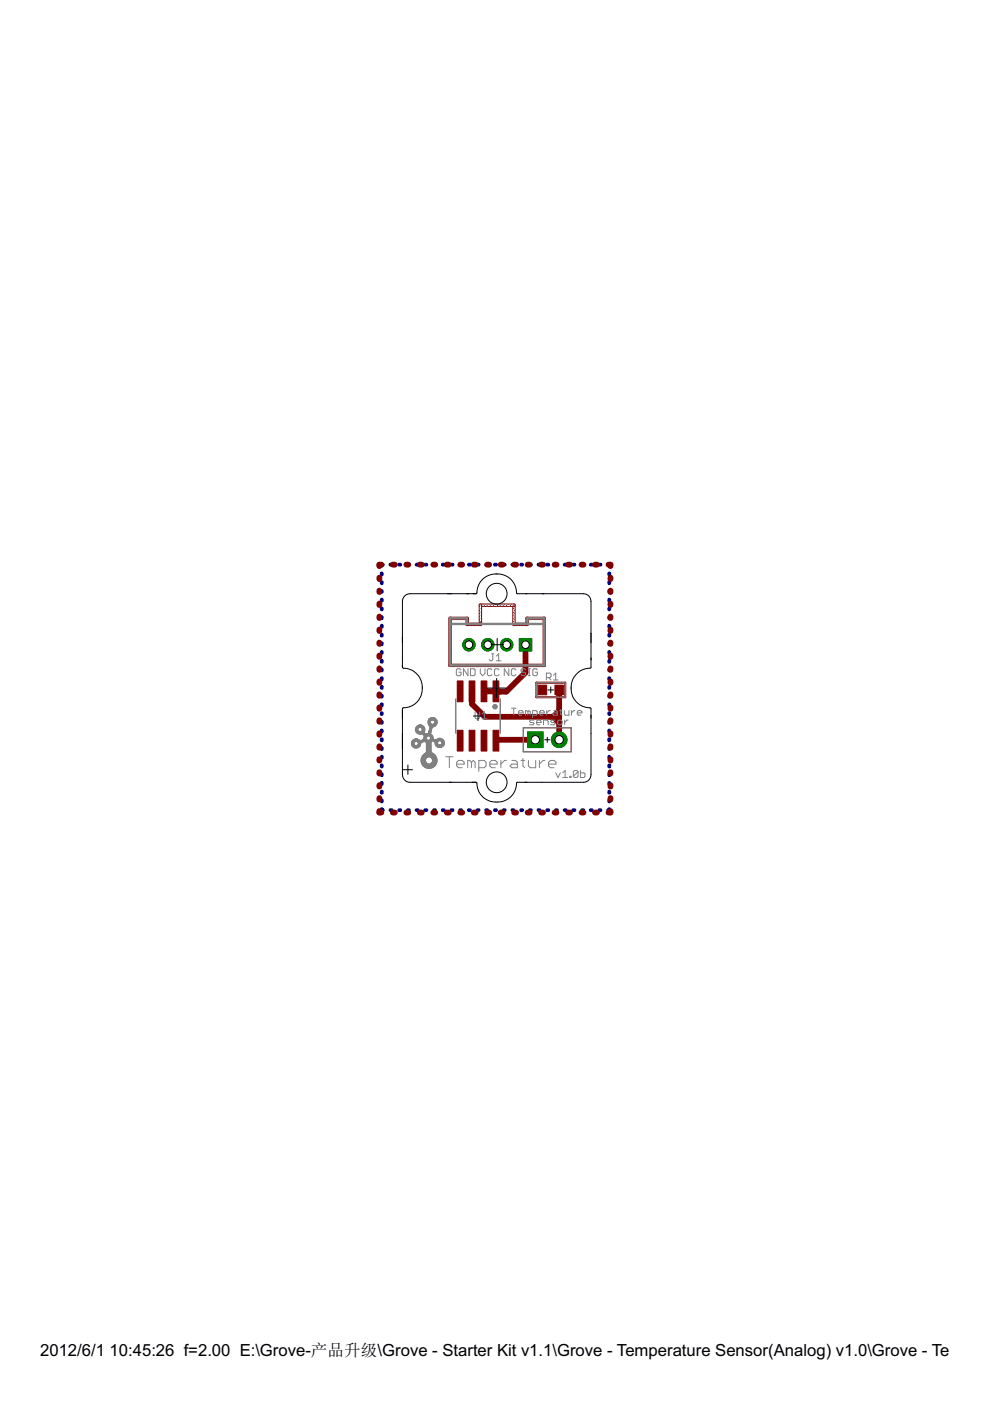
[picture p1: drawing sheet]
<svg xmlns="http://www.w3.org/2000/svg" width="210mm" height="297mm" viewBox="0 0 210 297" stroke-linecap="round" stroke-linejoin="round" font-family="sans-serif">
<defs><g id="words">
<g font-size="4">
<text x="8.5" y="287.5">2012/6/1</text>
<text x="23.2" y="287.5">10:45:26 f=2.00 E:\Grove-产品升级\Grove - Starter Kit v1.1\Grove - Temperature Sensor(Analog) v1.0\Grove - Tempera</text>
</g>
</g></defs>
<g fill="none" stroke="#000080" stroke-width=".83">
<path d="M81.2 119.7h-.3v.3M82.8 119.7h.2M84.6 119.7h.3M86.5 119.7h.2M88.3 119.7h.3M90.2 119.7h.2M92 119.7h.2M93.9 119.7h.2M95.7 119.7h.2M97.6 119.7h.2M99.4 119.7h.2M101.3 119.7h.2"/>
<path d="M103.1 119.7h.2M104.9 119.7h.3M106.8 119.7h.2M108.6 119.7h.3M110.5 119.7h.2M112.3 119.7h.3M114.2 119.7h.2M116 119.7h.2M117.9 119.7h.2M119.7 119.7h.3M121.6 119.7h.2M123.4 119.7h.2"/>
<path d="M125.3 119.7h.2M127.1 119.7h.2M128.9 119.7h.3v.3M80.9 121.6v.2M80.9 123.4v.3M80.9 125.3v.2M80.9 127.1v.3M80.9 129v.2M80.9 130.8v.3M80.9 132.7v.2M80.9 134.5v.3M80.9 136.4v.2"/>
<path d="M80.9 138.2v.3M129.2 121.6v.2M129.2 123.4v.3M129.2 125.3v.2M129.2 127.1v.3M129.2 129v.2M129.2 130.8v.3M129.2 132.7v.2M129.2 134.5v.3M129.2 136.4v.2M129.2 138.2v.3M80.9 140.1v.2"/>
<path d="M80.9 141.9v.3M80.9 143.8v.2M80.9 145.6v.3M80.9 147.5v.2M80.9 149.3v.3M80.9 151.2v.2M80.9 153v.3M80.9 154.9v.2M80.9 156.7v.3M80.9 158.6v.2M129.2 140.1v.2M129.2 141.9v.3"/>
<path d="M129.2 143.8v.2M129.2 145.6v.3M129.2 147.5v.2M129.2 149.3v.3M129.2 151.2v.2M129.2 153v.3M129.2 154.9v.2M129.2 156.7v.3M129.2 158.6v.2M80.9 171.5v.3h.3M80.9 160.4v.3M80.9 162.3v.2"/>
<path d="M80.9 164.1v.3M80.9 166v.2M80.9 167.8v.3M80.9 169.7v.2M82.8 171.8h.2M84.6 171.8h.3M86.5 171.8h.2M88.3 171.8h.3M90.2 171.8h.2M92 171.8h.2M93.9 171.8h.2M95.7 171.8h.2"/>
<path d="M97.6 171.8h.2M99.4 171.8h.2M101.3 171.8h.2M103.1 171.8h.2M104.9 171.8h.3M106.8 171.8h.2M108.6 171.8h.3M110.5 171.8h.2M112.3 171.8h.3M114.2 171.8h.2M116 171.8h.2M117.9 171.8h.2"/>
<path d="M119.7 171.8h.3M121.6 171.8h.2M123.4 171.8h.2M125.3 171.8h.2M127.1 171.8h.2M129.2 171.5v.3h-.3M129.2 160.4v.3M129.2 162.3v.2M129.2 164.1v.3M129.2 166v.2M129.2 167.8v.3M129.2 169.7v.2"/>
</g>
<path d="M111.8 155.2h3.3v3.3h-3.3z" fill="#008000" stroke="#008000" stroke-width=".21"/>
<circle cx="113.5" cy="156.8" r=".89" fill="#fff" stroke="#000" stroke-width=".21"/>
<circle cx="118.6" cy="156.8" r="1.65" fill="#008000" stroke="#008000" stroke-width=".21"/>
<circle cx="118.6" cy="156.8" r=".89" fill="#fff" stroke="#000" stroke-width=".21"/>
<path d="M110.1 135.4h2.6v2.6h-2.6z" fill="#008000" stroke="#008000" stroke-width=".21"/>
<circle cx="111.4" cy="136.7" r=".8" fill="#fff" stroke="#000" stroke-width=".21"/>
<circle cx="107.4" cy="136.7" r="1.31" fill="#008000" stroke="#008000" stroke-width=".21"/>
<circle cx="107.4" cy="136.7" r=".8" fill="#fff" stroke="#000" stroke-width=".21"/>
<circle cx="103.4" cy="136.7" r="1.31" fill="#008000" stroke="#008000" stroke-width=".21"/>
<circle cx="103.4" cy="136.7" r=".8" fill="#fff" stroke="#000" stroke-width=".21"/>
<circle cx="99.4" cy="136.7" r="1.31" fill="#008000" stroke="#008000" stroke-width=".21"/>
<circle cx="99.4" cy="136.7" r=".8" fill="#fff" stroke="#000" stroke-width=".21"/>
<g fill="#800000" stroke="#800000" stroke-width=".21">
<path d="M104.5 144.4h1.3v4.4h-1.3z"/>
<path d="M102 144.4h1.2v4.4h-1.2z"/>
<path d="M99.5 144.4h1.2v4.4h-1.2z"/>
<path d="M96.9 144.4h1.3v4.4h-1.3z"/>
<path d="M96.9 154.8h1.3v4.4h-1.3z"/>
<path d="M99.5 154.8h1.2v4.4h-1.2z"/>
<path d="M102 154.8h1.2v4.4h-1.2z"/>
<path d="M104.5 154.8h1.3v4.4h-1.3z"/>
<path d="M114.1 145.3h1.8v2h-1.8z"/>
<path d="M117.7 145.3h1.7v2h-1.7z"/>
</g>
<g fill="none" stroke="#800000" stroke-width="1.2">
<path d="M80.9 119.7h-.5v.3M83.3 119.7h.4M86.1 119.7h.5M89 119.7h.4M91.9 119.7h.4M94.7 119.7h.4M97.6 119.7h.4M100.4 119.7h.5M103.3 119.7h.4M106.2 119.7h.4M109 119.7h.4M111.9 119.7h.4"/>
<path d="M114.7 119.7h.4M117.6 119.7h.4M120.4 119.7h.5M123.3 119.7h.4M126.2 119.7h.4M129 119.7h.4v.3M80.4 122.5v.3M80.4 125.2v.3M80.4 128v.3M80.4 130.7v.3M80.4 133.5v.3M80.4 136.2v.3"/>
<path d="M80.4 139v.3M111.4 136.7v5.9l-4.1 4h-4.7M129.4 122.5v.3M129.4 125.2v.3M129.4 128v.3M129.4 130.7v.3M129.4 133.5v.3M129.4 136.2v.3M129.4 139v.3M80.4 141.7v.3M80.4 144.5v.3M80.4 147.2v.3"/>
<path d="M80.4 150v.3M80.4 152.7v.3M80.4 155.5v.3M80.4 158.2v.3M100.1 146.6v2.7l2.7 2.7h15.5l.3-.3M113.5 156.8h-8.1l-.2 .2M118.6 146.3v10.5M129.4 141.7v.3M129.4 144.5v.3M129.4 147.2v.3M129.4 150v.3M129.4 152.7v.3"/>
<path d="M129.4 155.5v.3M129.4 158.2v.3M80.4 172v.3h.5M80.4 161v.3M80.4 163.7v.3M80.4 166.5v.3M80.4 169.2v.3M83.3 172.3h.4M86.1 172.3h.5M89 172.3h.4M91.9 172.3h.4M94.7 172.3h.4"/>
<path d="M97.6 172.3h.4M100.4 172.3h.5M103.3 172.3h.4M106.2 172.3h.4M109 172.3h.4M111.9 172.3h.4M114.7 172.3h.4M117.6 172.3h.4M120.4 172.3h.5M123.3 172.3h.4M126.2 172.3h.4M129.4 172v.3h-.4"/>
<path d="M129.4 161v.3M129.4 163.7v.3M129.4 166.5v.3M129.4 169.2v.3"/>
</g>
<path d="M118.8 150.2l-1.8 1.8 1.8 1.7" fill="none" stroke="#800000" stroke-width=".83"/>
<path d="M111.8 155.2h3.3v3.3h-3.3z" fill="#008000" stroke="#008000" stroke-width=".21"/>
<circle cx="113.5" cy="156.8" r=".89" fill="#fff" stroke="#000" stroke-width=".21"/>
<circle cx="118.6" cy="156.8" r="1.65" fill="#008000" stroke="#008000" stroke-width=".21"/>
<circle cx="118.6" cy="156.8" r=".89" fill="#fff" stroke="#000" stroke-width=".21"/>
<path d="M110.1 135.4h2.6v2.6h-2.6z" fill="#008000" stroke="#008000" stroke-width=".21"/>
<circle cx="111.4" cy="136.7" r=".8" fill="#fff" stroke="#000" stroke-width=".21"/>
<circle cx="107.4" cy="136.7" r="1.31" fill="#008000" stroke="#008000" stroke-width=".21"/>
<circle cx="107.4" cy="136.7" r=".8" fill="#fff" stroke="#000" stroke-width=".21"/>
<circle cx="103.4" cy="136.7" r="1.31" fill="#008000" stroke="#008000" stroke-width=".21"/>
<circle cx="103.4" cy="136.7" r=".8" fill="#fff" stroke="#000" stroke-width=".21"/>
<circle cx="99.4" cy="136.7" r="1.31" fill="#008000" stroke="#008000" stroke-width=".21"/>
<circle cx="99.4" cy="136.7" r=".8" fill="#fff" stroke="#000" stroke-width=".21"/>
<path d="M111 154.3h10.1v5.1h-10.1z" fill="none" stroke="#800000" stroke-width=".21"/>
<g fill="#800000" stroke="#800000" stroke-width=".21">
<path d="M95.3 140.9l20.1-.1 .3 .3-.3 .2h-20l-.2-.2z"/>
<path d="M95.2 130.9l.3-.1 .2 .2v10.1l-.2 .2-.3-.2z"/>
<path d="M115.2 130.9l.2-.1 .3 .2v10.1l-.3 .2-.3-.2z"/>
<path d="M111.6 130.9h3.8l.2 .2-.2 .3h-3.7l-.2-.3z"/>
<path d="M111.6 130.9h.3l.1 .2v1.1l-.2 .2-.3-.2z"/>
<path d="M111.5 132h.5l-.1 .6-.4-.1z"/>
<path d="M108.8 132.2l3-.1 .2 .3-.2 .2h-2.9l-.1-.1z"/>
<path d="M108.8 128.2l.2-.1 .2 .2v4.1l-.2 .2-.3-.2z"/>
<path d="M101.6 128.2l7.4-.1 .2 .3-.2 .2h-7.2l-.2-.1z"/>
<path d="M101.6 128.2l.3-.1 .2 .2v3.9l-.2 .2-.3-.2z"/>
<path d="M101.6 132h.5l-.1 .6-.4-.1z"/>
<path d="M98.9 132.2l3-.1 .2 .3-.2 .2h-2.9l-.2-.2z"/>
<path d="M98.9 130.9h.3l.1 .2v1.3l-.2 .2-.3-.2z"/>
<path d="M95.4 130.9h3.7l.2 .2-.2 .3h-3.6l-.2-.3z"/>
<path d="M113.6 144.7l6.3-.1 .1 .2-6.3 .1z"/>
<path d="M119.7 144.7h.3l-.1 3.2-.2-.1z"/>
<path d="M113.6 147.8l6.3-.1 .1 .1-6.3 .1z"/>
<path d="M113.6 144.7h.3l-.1 3.2-.2-.1z"/>
</g>
<g fill="none" stroke="#808080" stroke-width=".21">
<path d="M104.2 138.6h.5M104.5 138.6v1.2l-.3 .3h-.2l-.3-.3M105.2 139.1l.5-.5v1.5M97.7 142l-.2-.2h-.5l-.2 .2v1l.2 .3h.5l.2-.3v-.5h-.4M99.2 141.8v1.5l-.9-1.5v1.5M99.8 141.8h.7l.2 .2v1l-.2 .3h-.7zM100.7 150.9v1.2l.3 .3h.5l.2-.3v-1.2M101.8 141.8v1l.5 .5 .5-.5v-1M102.2 152.4h1M102.2 151.4l.5-.5v1.5M104.3 142l-.2-.2h-.5l-.3 .2v1l.3 .3h.5l.2-.3M105.2 140.1h1"/>
<path d="M105.8 142l-.2-.2h-.5l-.3 .2v1l.3 .3h.5l.2-.3M107.9 141.8v1.5l-1-1.5v1.5M108.4 150.2h1M108.9 150.2v1.4M109.4 142l-.3-.2h-.5l-.2 .2v1l.2 .3h.5l.3-.3M109.9 151.2h1v-.3l-.2-.2h-.5l-.3 .2v.5l.3 .2h.5M111.4 142l-.2-.2h-.5l-.2 .2v.3l.2 .2h.5l.2 .3v.2l-.2 .3h-.5l-.2-.3M111.9 150.9l-.5-.2v.9M111.9 150.9v.7M111.9 150.9l.3-.2 .2 .2v.7M112 141.8h.5M112 143.3h.5"/>
<path d="M112.2 141.8v1.5M112.9 151.6h.8l.2-.2v-.5l-.2-.2h-.8v1.4M113.2 152.7h-.7l-.3 .2 .3 .3h.5l.2 .2-.2 .3h-.8M113.7 153.2h1v-.3l-.2-.2h-.5l-.3 .2v.5l.3 .3h.5M113.9 142l-.2-.2h-.5l-.2 .2v1l.2 .3h.5l.2-.3v-.5h-.4M114.4 151.2h1v-.3l-.3-.2h-.4l-.3 .2v.5l.3 .2h.4M115.2 153.7v-1h.8l.2 .2v.8M115.8 143.7h.8l.2-.3v-.5l-.2-.2h-.8v1.5M115.9 150.7v.9M116.3 143.7l.5 .5M116.6 150.7h-.2l-.5 .5M117.3 143.2l.5-.5v1.5"/>
<path d="M117.3 144.2h1M117.4 150.7h.5l.3 .2v.7h-.8l-.2-.2 .2-.2h.8M117.7 152.7h-.7l-.3 .2 .3 .3h.5l.2 .2-.2 .3h-.8M118.5 152.7h.5l.2 .2v.5l-.2 .3h-.5l-.3-.3v-.5zM118.7 150.7h.4M118.9 150.4v1l.2 .2M119.7 150.7v.7l.2 .2h.7v-.9M119.7 152.7v1M120.5 152.7h-.3l-.5 .5M121.2 150.7v.9M121.9 150.7h-.3l-.4 .5M122.4 151.2h1v-.3l-.3-.2h-.5l-.2 .2v.5l.2 .2h.5"/>
<path d="M94.5 160.4h1.6M95.3 160.4v2.4M96.8 162h1.6v-.4l-.4-.4h-.8l-.4 .4v.8l.4 .4h.8M99.9 161.6l.5-.4 .3 .4v1.2M99.9 161.6l-.3-.4h-.4v1.6M99.9 161.6v1.2M101.5 162.8h1.2l.4-.4v-.8l-.4-.4h-1.2v2.4M103.8 162h1.6v-.4l-.4-.4h-.8l-.4 .4v.8l.4 .4h.8M106.2 161.2v1.6M107.4 161.2h-.4l-.8 .8M108.5 161.2h.8l.4 .4v1.2h-1.2l-.4-.4 .4-.4h1.2M110.5 161.2h.8"/>
<path d="M110.9 160.8v1.6l.4 .4M112 161.2v1.2l.4 .4h1.2v-1.6M114.4 161.2v1.6M115.5 161.2h-.4l-.7 .8M116.3 162h1.6v-.4l-.4-.4h-.8l-.4 .4v.8l.4 .4h.8M117.8 163.9l.5 .9 .5-.9M119.3 163.9l.5-.5v1.4M119.3 164.8h1M120.8 164.6h.3v.2h-.3zM122.6 163.6v1l-.3 .2h-.5l-.2-.2M122.6 163.6l-.3-.2h-.5l-.2 .2v1M122.6 163.6l-1 1"/>
<path d="M123.1 163.4v1.4h.7l.2-.2v-.5l-.2-.2h-.7"/>
</g>
<path d="M115.4 134.7v4M111 154.3h10.1v5.1h-10.1zM113.7 144.8h6.1v3h-6.1z" fill="none" stroke="#808080" stroke-width=".25"/>
<path d="M95.4 132.3h20M99 132.3v-1.2h-3.6v10h20v-10h-3.6v1.2" fill="none" stroke="#808080" stroke-width=".51"/>
<path d="M96.6 148.2v7.2M106.1 148.2v7.2" fill="none" stroke="#808080" stroke-width=".32"/>
<path d="M104.5 149.6a.49 .49 0 0 1 .8-.1 .49 .49 0 0 1-.2 .8 .49 .49 0 0 1-.6-.5h.6h-.6z" fill-rule="evenodd" fill="#808080" stroke="#808080" stroke-width=".21"/>
<g fill="#808080" stroke="#808080" stroke-width=".21">
<path d="M90.6 162.9h.8z"/>
<path d="M90.4 162.8l1 .1z"/>
<path d="M90.3 162.8h1.4z"/>
<path d="M90.2 162.7l1.5 .1z"/>
<path d="M90.1 162.7h1.7z"/>
<path d="M90 162.6h1.9z"/>
<path d="M89.9 162.5h2.2z"/>
<path d="M89.7 162.4l2.5 .1z"/>
<path d="M89.7 162.3l2.5 .1z"/>
<path d="M89.7 162.3h2.6z"/>
<path d="M89.7 162.2l2.6 .1z"/>
<path d="M89.6 162.2h2.8z"/>
<path d="M89.5 162.1h2.9z"/>
<path d="M89.5 162.1h3z"/>
<path d="M89.5 162h1.4z"/>
<path d="M91 162h1.5z"/>
<path d="M89.5 161.9l1.2 .1z"/>
<path d="M91.2 161.9l1.3 .1z"/>
<path d="M89.5 161.9h1.1z"/>
<path d="M91.3 161.9h1.2z"/>
<path d="M89.4 161.8l1.2 .1z"/>
<path d="M91.4 161.8l1.2 .1z"/>
<path d="M89.4 161.8h1.1z"/>
<path d="M91.5 161.8h1z"/>
<path d="M89.4 161.7l1.1 .1z"/>
<path d="M91.5 161.7l1 .1z"/>
<path d="M89.3 161.7h1.1z"/>
<path d="M91.5 161.7h1.1z"/>
<path d="M89.3 161.6l1.1 .1z"/>
<path d="M91.5 161.6l1.1 .1z"/>
<path d="M89.3 161.6h1z"/>
<path d="M91.6 161.6h1z"/>
<path d="M89.3 161.5l1 .1z"/>
<path d="M91.7 161.5l.9 .1z"/>
<path d="M89.3 161.5h1z"/>
<path d="M91.7 161.5h.9z"/>
<path d="M89.3 161.4l1 .1z"/>
<path d="M91.7 161.4l.9 .1z"/>
<path d="M89.3 161.4h.9z"/>
<path d="M91.7 161.4h.9z"/>
<path d="M89.3 161.3l.9 .1z"/>
<path d="M91.7 161.3l.9 .1z"/>
<path d="M89.3 161.3h.9z"/>
<path d="M91.7 161.3h.9z"/>
<path d="M89.3 161.2l.9 .1z"/>
<path d="M91.7 161.2l.9 .1z"/>
<path d="M89.3 161.2h.9z"/>
<path d="M91.7 161.2h.9z"/>
<path d="M89.3 161.1l.9 .1z"/>
<path d="M91.7 161.1l.9 .1z"/>
<path d="M89.3 161.1h.9z"/>
<path d="M91.7 161.1h.9z"/>
<path d="M89.3 161l.9 .1z"/>
<path d="M91.7 161l.9 .1z"/>
<path d="M89.3 161h1z"/>
<path d="M91.7 161h.9z"/>
<path d="M89.3 160.9l1 .1z"/>
<path d="M91.7 160.9l.9 .1z"/>
<path d="M89.3 160.9h1z"/>
<path d="M91.7 160.9h.9z"/>
<path d="M89.3 160.8l1 .1z"/>
<path d="M91.6 160.8l1 .1z"/>
<path d="M89.3 160.8h1z"/>
<path d="M91.6 160.8h1z"/>
<path d="M89.3 160.7l1.1 .1z"/>
<path d="M91.5 160.7l1.1 .1z"/>
<path d="M89.3 160.7h1.1z"/>
<path d="M91.5 160.7h1z"/>
<path d="M89.4 160.6l1.1 .1z"/>
<path d="M91.4 160.6l1.1 .1z"/>
<path d="M89.4 160.6h1.2z"/>
<path d="M91.4 160.6h1.1z"/>
<path d="M89.5 160.5l1.1 .1z"/>
<path d="M91.3 160.5l1.1 .1z"/>
<path d="M89.5 160.5h1.3z"/>
<path d="M91.2 160.5h1.2z"/>
<path d="M89.5 160.4l3 .1z"/>
<path d="M89.5 160.4h3z"/>
<path d="M89.5 160.3l2.9 .1z"/>
<path d="M89.5 160.3h2.9z"/>
<path d="M89.6 160.2l2.8 .1z"/>
<path d="M89.6 160.2h2.8z"/>
<path d="M89.7 160.1l2.6 .1z"/>
<path d="M89.7 160.1h2.5z"/>
<path d="M89.7 160l2.5 .1z"/>
<path d="M89.8 160h2.3z"/>
<path d="M89.9 159.9l2.2 .1z"/>
<path d="M89.9 159.9h2.1z"/>
<path d="M90 159.8l1.9 .1z"/>
<path d="M90 159.8h1.9z"/>
<path d="M90.1 159.7h1.7z"/>
<path d="M90.2 159.7h1.5z"/>
<path d="M90.3 159.6l1.3 .1z"/>
<path d="M90.4 159.6h1.1z"/>
<path d="M90.4 159.5l1.1 .1z"/>
<path d="M90.4 159.4l1 .1z"/>
<path d="M90.4 159.4h1z"/>
<path d="M90.4 159.3h1z"/>
<path d="M90.4 159.2h1z"/>
<path d="M90.4 159.1l1 .1z"/>
<path d="M90.4 159l1 .1z"/>
<path d="M90.4 159h1z"/>
<path d="M90.4 158.9h1z"/>
<path d="M90.4 158.8h1z"/>
<path d="M90.4 158.7l1 .1z"/>
<path d="M90.4 158.7h1z"/>
<path d="M90.4 158.6l1 .1z"/>
<path d="M90.4 158.6h1z"/>
<path d="M88 158.5l.5 .1z"/>
<path d="M90.4 158.5l1 .1z"/>
<path d="M87.8 158.5h.8z"/>
<path d="M90.4 158.5h1z"/>
<path d="M87.7 158.5h1z"/>
<path d="M93 158.5h.5z"/>
<path d="M87.6 158.4h1.2z"/>
<path d="M90.4 158.4h1z"/>
<path d="M92.8 158.4h.8z"/>
<path d="M87.6 158.3l1.2 .1z"/>
<path d="M90.4 158.3l1 .1z"/>
<path d="M92.8 158.3l.9 .1z"/>
<path d="M87.5 158.3h1.5z"/>
<path d="M90.4 158.3h1z"/>
<path d="M92.6 158.3h1.2z"/>
<path d="M87.5 158.2l1.5 .1z"/>
<path d="M90.4 158.2l1 .1z"/>
<path d="M92.6 158.2l1.3 .1z"/>
<path d="M87.5 158.2h1.5z"/>
<path d="M90.4 158.2h1z"/>
<path d="M92.6 158.2h1.3z"/>
<path d="M87.4 158.1l1.7 .1z"/>
<path d="M90.4 158.1l1 .1z"/>
<path d="M92.4 158.1l1.6 .1z"/>
<path d="M87.4 158.1h.7z"/>
<path d="M88.3 158.1h.8z"/>
<path d="M90.4 158.1h1z"/>
<path d="M92.4 158.1h1.6z"/>
<path d="M87.3 158l.8 .1z"/>
<path d="M88.4 158l.7 .1z"/>
<path d="M90.4 158l1 .1z"/>
<path d="M92.4 158l1.7 .1z"/>
<path d="M87.3 158h.7z"/>
<path d="M88.5 158h.7z"/>
<path d="M90.4 158h1z"/>
<path d="M92.4 158h1.7z"/>
<path d="M87.2 157.9l.7 .1z"/>
<path d="M88.5 157.9l.6 .1z"/>
<path d="M90.4 157.9l1 .1z"/>
<path d="M92.4 157.9l1.7 .1z"/>
<path d="M87.3 157.9h.6z"/>
<path d="M88.6 157.9h.5z"/>
<path d="M90.4 157.9h1z"/>
<path d="M92.3 157.9h.7z"/>
<path d="M93.5 157.9h.6z"/>
<path d="M87.3 157.8l.5 .1z"/>
<path d="M88.6 157.8l.5 .1z"/>
<path d="M90.4 157.8l1 .1z"/>
<path d="M92.3 157.8l.7 .1z"/>
<path d="M93.5 157.8l.7 .1z"/>
<path d="M87.3 157.8h.5z"/>
<path d="M88.6 157.8h.6z"/>
<path d="M90.4 157.8h1z"/>
<path d="M92.3 157.8h.5z"/>
<path d="M93.6 157.8h.6z"/>
<path d="M87.3 157.7l.5 .1z"/>
<path d="M88.7 157.7l.5 .1z"/>
<path d="M90.4 157.7l1 .1z"/>
<path d="M92.3 157.7l.5 .1z"/>
<path d="M93.7 157.7l.5 .1z"/>
<path d="M87.3 157.7h.5z"/>
<path d="M88.7 157.7h.5z"/>
<path d="M90.4 157.7h1z"/>
<path d="M92.3 157.7h.5z"/>
<path d="M93.7 157.7h.5z"/>
<path d="M87.3 157.6l.5 .1z"/>
<path d="M88.7 157.6l.5 .1z"/>
<path d="M90.4 157.6l1 .1z"/>
<path d="M92.2 157.6l.6 .1z"/>
<path d="M93.7 157.6l.5 .1z"/>
<path d="M87.3 157.6h.5z"/>
<path d="M88.7 157.6h.5z"/>
<path d="M90.4 157.6h1z"/>
<path d="M92.2 157.6h.6z"/>
<path d="M93.7 157.6h.5z"/>
<path d="M87.3 157.5l.5 .1z"/>
<path d="M88.7 157.5l.5 .1z"/>
<path d="M90.4 157.5l1 .1z"/>
<path d="M92.2 157.5l.6 .1z"/>
<path d="M93.7 157.5l.5 .1z"/>
<path d="M87.3 157.5h.5z"/>
<path d="M88.7 157.5h.6z"/>
<path d="M90.4 157.5h1z"/>
<path d="M92.2 157.5h.6z"/>
<path d="M93.7 157.5h.5z"/>
<path d="M87.3 157.4l.5 .1z"/>
<path d="M88.6 157.4l.7 .1z"/>
<path d="M90.4 157.4l1 .1z"/>
<path d="M92.2 157.4l.6 .1z"/>
<path d="M93.7 157.4l.5 .1z"/>
<path d="M87.3 157.4h.5z"/>
<path d="M88.6 157.4h.8z"/>
<path d="M90.4 157.4h1z"/>
<path d="M92.2 157.4h.6z"/>
<path d="M93.7 157.4h.5z"/>
<path d="M87.3 157.3l.6 .1z"/>
<path d="M88.5 157.3l1.1 .1z"/>
<path d="M90.3 157.3l1.1 .1z"/>
<path d="M92.2 157.3l.6 .1z"/>
<path d="M93.7 157.3l.5 .1z"/>
<path d="M87.2 157.3h.7z"/>
<path d="M88.5 157.3h1.1z"/>
<path d="M90.3 157.3h1.1z"/>
<path d="M92.2 157.3h.6z"/>
<path d="M93.7 157.3h.5z"/>
<path d="M87.3 157.2l.8 .1z"/>
<path d="M88.4 157.2l1.5 .1z"/>
<path d="M90.2 157.2l1.3 .1z"/>
<path d="M92 157.2l.8 .1z"/>
<path d="M93.6 157.2l.6 .1z"/>
<path d="M87.4 157.2h.7z"/>
<path d="M88.3 157.2h1.7z"/>
<path d="M90.1 157.2h1.4z"/>
<path d="M91.9 157.2h1z"/>
<path d="M93.6 157.2h.5z"/>
<path d="M87.4 157.1l4.2 .1z"/>
<path d="M91.8 157.1l1.2 .1z"/>
<path d="M93.5 157.1l.6 .1z"/>
<path d="M87.4 157.1h4.3z"/>
<path d="M91.8 157.1h1.2z"/>
<path d="M93.5 157.1h.6z"/>
<path d="M87.5 157l6.6 .1z"/>
<path d="M87.5 157h1.5z"/>
<path d="M89.3 157h4.8z"/>
<path d="M87.5 156.9l1.5 .1z"/>
<path d="M89.4 156.9l1.4 .1z"/>
<path d="M90.9 156.9l3.1 .1z"/>
<path d="M87.6 156.9h1.3z"/>
<path d="M89.5 156.9h1.1z"/>
<path d="M91 156.9h3z"/>
<path d="M87.7 156.8l1.1 .1z"/>
<path d="M89.8 156.8l.7 .1z"/>
<path d="M91.2 156.8l.9 .1z"/>
<path d="M92.6 156.8l1.3 .1z"/>
<path d="M87.8 156.8h.9z"/>
<path d="M89.9 156.8h.6z"/>
<path d="M91.2 156.8h.8z"/>
<path d="M92.6 156.8h1.3z"/>
<path d="M87.8 156.7l.8 .1z"/>
<path d="M89.9 156.7l.6 .1z"/>
<path d="M91.2 156.7l.7 .1z"/>
<path d="M92.6 156.7l1.1 .1z"/>
<path d="M87.9 156.7h.6z"/>
<path d="M89.9 156.7h.6z"/>
<path d="M91.3 156.7h.6z"/>
<path d="M92.7 156.7h1.1z"/>
<path d="M89.9 156.6l.5 .1z"/>
<path d="M91.3 156.6l.5 .1z"/>
<path d="M92.8 156.6l.8 .1z"/>
<path d="M89.9 156.6h.5z"/>
<path d="M91.3 156.6h.5z"/>
<path d="M93 156.6h.6z"/>
<path d="M89.9 156.5h.5z"/>
<path d="M91.3 156.5h.5z"/>
<path d="M93.1 156.5h.3z"/>
<path d="M89.9 156.4l.5 .1z"/>
<path d="M91.3 156.4l.5 .1z"/>
<path d="M89.9 156.4h.5z"/>
<path d="M91.3 156.4h.5z"/>
<path d="M89.9 156.3l.6 .1z"/>
<path d="M91.3 156.3l.5 .1z"/>
<path d="M89.9 156.3h.6z"/>
<path d="M91.2 156.3h.6z"/>
<path d="M89.9 156.2l.6 .1z"/>
<path d="M91.2 156.2l.6 .1z"/>
<path d="M89.9 156.2h.6z"/>
<path d="M91.2 156.2h.6z"/>
<path d="M90 156.1h.6z"/>
<path d="M91.1 156.1h.6z"/>
<path d="M91 156.1h.7z"/>
<path d="M90 156h.8z"/>
<path d="M90.9 156h.8z"/>
<path d="M89.9 156h1.8z"/>
<path d="M89.9 155.9l1.7 .1z"/>
<path d="M89.9 155.9h1.7z"/>
<path d="M89.9 155.8l1.6 .1z"/>
<path d="M89.7 155.7l1.8 .1z"/>
<path d="M89.7 155.7h1.7z"/>
<path d="M89.6 155.7h1.8z"/>
<path d="M88.8 155.6h.5z"/>
<path d="M89.6 155.6h.7z"/>
<path d="M90.4 155.6h.9z"/>
<path d="M88.6 155.6h1.6z"/>
<path d="M88.5 155.5h1.6z"/>
<path d="M90.8 155.5h.5z"/>
<path d="M88.5 155.4l1.6 .1z"/>
<path d="M90.8 155.4l.5 .1z"/>
<path d="M88.4 155.4h1.6z"/>
<path d="M90.9 155.4h.4z"/>
<path d="M88.4 155.3l1.6 .1z"/>
<path d="M90.9 155.3l.4 .1z"/>
<path d="M88.3 155.3h1.7z"/>
<path d="M90.9 155.3h.5z"/>
<path d="M88.3 155.2l1.7 .1z"/>
<path d="M90.9 155.2l.5 .1z"/>
<path d="M88.2 155.2h1.8z"/>
<path d="M90.9 155.2h.5z"/>
<path d="M88.2 155.1h.7z"/>
<path d="M89.2 155.1h.8z"/>
<path d="M90.9 155.1h.5z"/>
<path d="M88.2 155l.7 .1z"/>
<path d="M89.3 155l.7 .1z"/>
<path d="M90.9 155l.5 .1z"/>
<path d="M88.1 155h.7z"/>
<path d="M89.4 155h.6z"/>
<path d="M90.9 155h.5z"/>
<path d="M88.1 154.9l.6 .1z"/>
<path d="M89.5 154.9l.5 .1z"/>
<path d="M91 154.9l.4 .1z"/>
<path d="M88.1 154.9h.5z"/>
<path d="M89.5 154.9h.6z"/>
<path d="M91 154.9h.4z"/>
<path d="M88.1 154.8l.5 .1z"/>
<path d="M89.5 154.8l.6 .1z"/>
<path d="M91 154.8l.4 .1z"/>
<path d="M88.1 154.8h.5z"/>
<path d="M89.5 154.8h.6z"/>
<path d="M91 154.8h.5z"/>
<path d="M88.1 154.7l.5 .1z"/>
<path d="M89.5 154.7l.6 .1z"/>
<path d="M91 154.7l.5 .1z"/>
<path d="M88.1 154.7h.5z"/>
<path d="M89.5 154.7h.6z"/>
<path d="M91.1 154.7h.4z"/>
<path d="M88.1 154.6l.5 .1z"/>
<path d="M89.5 154.6l.6 .1z"/>
<path d="M91.1 154.6l.4 .1z"/>
<path d="M88.1 154.6h.5z"/>
<path d="M89.5 154.6h.6z"/>
<path d="M91.1 154.6h.4z"/>
<path d="M88.1 154.5l.5 .1z"/>
<path d="M89.5 154.5l.6 .1z"/>
<path d="M91.1 154.5l.4 .1z"/>
<path d="M88.1 154.5h.5z"/>
<path d="M89.5 154.5h.6z"/>
<path d="M91.1 154.5h.4z"/>
<path d="M88.1 154.4l.6 .1z"/>
<path d="M89.5 154.4l.6 .1z"/>
<path d="M91.1 154.4l.4 .1z"/>
<path d="M88.2 154.4h.5z"/>
<path d="M89.5 154.4h.5z"/>
<path d="M91.1 154.4h.5z"/>
<path d="M88.2 154.3l.6 .1z"/>
<path d="M89.4 154.3l.6 .1z"/>
<path d="M91.2 154.3l.4 .1z"/>
<path d="M88.2 154.3h.6z"/>
<path d="M89.3 154.3h.7z"/>
<path d="M91.2 154.3h.4z"/>
<path d="M88.2 154.2l.8 .1z"/>
<path d="M89.2 154.2l.8 .1z"/>
<path d="M91.2 154.2l.5 .1z"/>
<path d="M88.2 154.2h1.8z"/>
<path d="M91.2 154.2h.5z"/>
<path d="M88.2 154.1l1.7 .1z"/>
<path d="M91.2 154.1l.5 .1z"/>
<path d="M88.3 154.1h1.6z"/>
<path d="M91.2 154.1h.8z"/>
<path d="M88.4 154l1.4 .1z"/>
<path d="M91.2 154l.9 .1z"/>
<path d="M88.4 154h1.3z"/>
<path d="M91.1 154h1z"/>
<path d="M88.5 153.9l1.2 .1z"/>
<path d="M91.1 153.9l1.1 .1z"/>
<path d="M88.5 153.9h1.2z"/>
<path d="M91.1 153.9h1.3z"/>
<path d="M88.6 153.8l1 .1z"/>
<path d="M91 153.8l1.3 .1z"/>
<path d="M88.7 153.8h.8z"/>
<path d="M91 153.8h1.4z"/>
<path d="M88.8 153.7l.6 .1z"/>
<path d="M90.9 153.7l1.5 .1z"/>
<path d="M88.9 153.7h.3z"/>
<path d="M90.9 153.7h1.6z"/>
<path d="M90.9 153.6l1.6 .1z"/>
<path d="M90.9 153.6h1.7z"/>
<path d="M90.8 153.5l.7 .1z"/>
<path d="M91.8 153.5l.8 .1z"/>
<path d="M90.8 153.5h.6z"/>
<path d="M92 153.5h.6z"/>
<path d="M90.8 153.4l.6 .1z"/>
<path d="M92.1 153.4l.5 .1z"/>
<path d="M90.8 153.4h.6z"/>
<path d="M92.1 153.4h.5z"/>
<path d="M90.8 153.3l.5 .1z"/>
<path d="M92.1 153.3l.5 .1z"/>
<path d="M90.8 153.3h.5z"/>
<path d="M92.1 153.3h.5z"/>
<path d="M90.8 153.2h.5z"/>
<path d="M92.1 153.2h.5z"/>
<path d="M90.8 153.2h.4z"/>
<path d="M92.1 153.2h.6z"/>
<path d="M90.8 153.1l.4 .1z"/>
<path d="M92.1 153.1l.6 .1z"/>
<path d="M90.8 153.1h.4z"/>
<path d="M92.2 153.1h.5z"/>
<path d="M90.8 153l.4 .1z"/>
<path d="M92.1 153l.6 .1z"/>
<path d="M90.8 153h.5z"/>
<path d="M92.1 153h.5z"/>
<path d="M90.8 152.9l.5 .1z"/>
<path d="M92.1 152.9l.5 .1z"/>
<path d="M90.8 152.9h.5z"/>
<path d="M92.1 152.9h.5z"/>
<path d="M90.8 152.8h.6z"/>
<path d="M92.1 152.8h.5z"/>
<path d="M92 152.8h.6z"/>
<path d="M90.8 152.7h.6z"/>
<path d="M91.9 152.7h.7z"/>
<path d="M90.8 152.7h.8z"/>
<path d="M91.8 152.7h.8z"/>
<path d="M90.9 152.6l1.7 .1z"/>
<path d="M90.9 152.5l1.6 .1z"/>
<path d="M90.9 152.5h1.5z"/>
<path d="M90.9 152.4l1.5 .1z"/>
<path d="M91 152.4h1.4z"/>
<path d="M91.1 152.4h1.3z"/>
<path d="M91.1 152.3h1.2z"/>
<path d="M91.2 152.3h1z"/>
<path d="M91.3 152.2l.8 .1z"/>
</g>
<g fill="none" stroke="#000" stroke-width=".21">
<path d="M85.8 126.4l.5-.4 .6-.1h14.1a4.3 4.3 0 0 1 4.3-4.2 4.3 4.3 0 0 1 4.3 4.2h14.1a1.63 1.63 0 0 1 1.6 1.6v14.1a4.3 4.3 0 0 0-4.2 4.3 4.3 4.3 0 0 0 4.2 4.3v14.1a1.59 1.59 0 0 1-1.6 1.6h-14.1a4.3 4.3 0 0 1-4.3 4.2 4.3 4.3 0 0 1-4.3-4.2h-14.1a1.59 1.59 0 0 1-1.6-1.6v-14.1a4.3 4.3 0 0 0 4.2-4.3 4.3 4.3 0 0 0-4.1-4.3l-.1-14.1 .1-.6zM104.1 136.7h2.6M105.4 135.4v2.6M100.4 151.8h1.9M101.3 150.8v2M103.3 145.9h4M105.3 143.8v4.1M115.5 156.8h1.1M116 156.3v1.1M116.2 146.3h1.2M116.8 145.6v1.3M85.5 163.2h2"/>
<path d="M86.5 162.2v2"/>
<circle cx="105.3" cy="125.9" r="2.2"/>
<circle cx="105.3" cy="165.9" r="2.2"/>
</g>
<use href="#words"/>
</svg>
